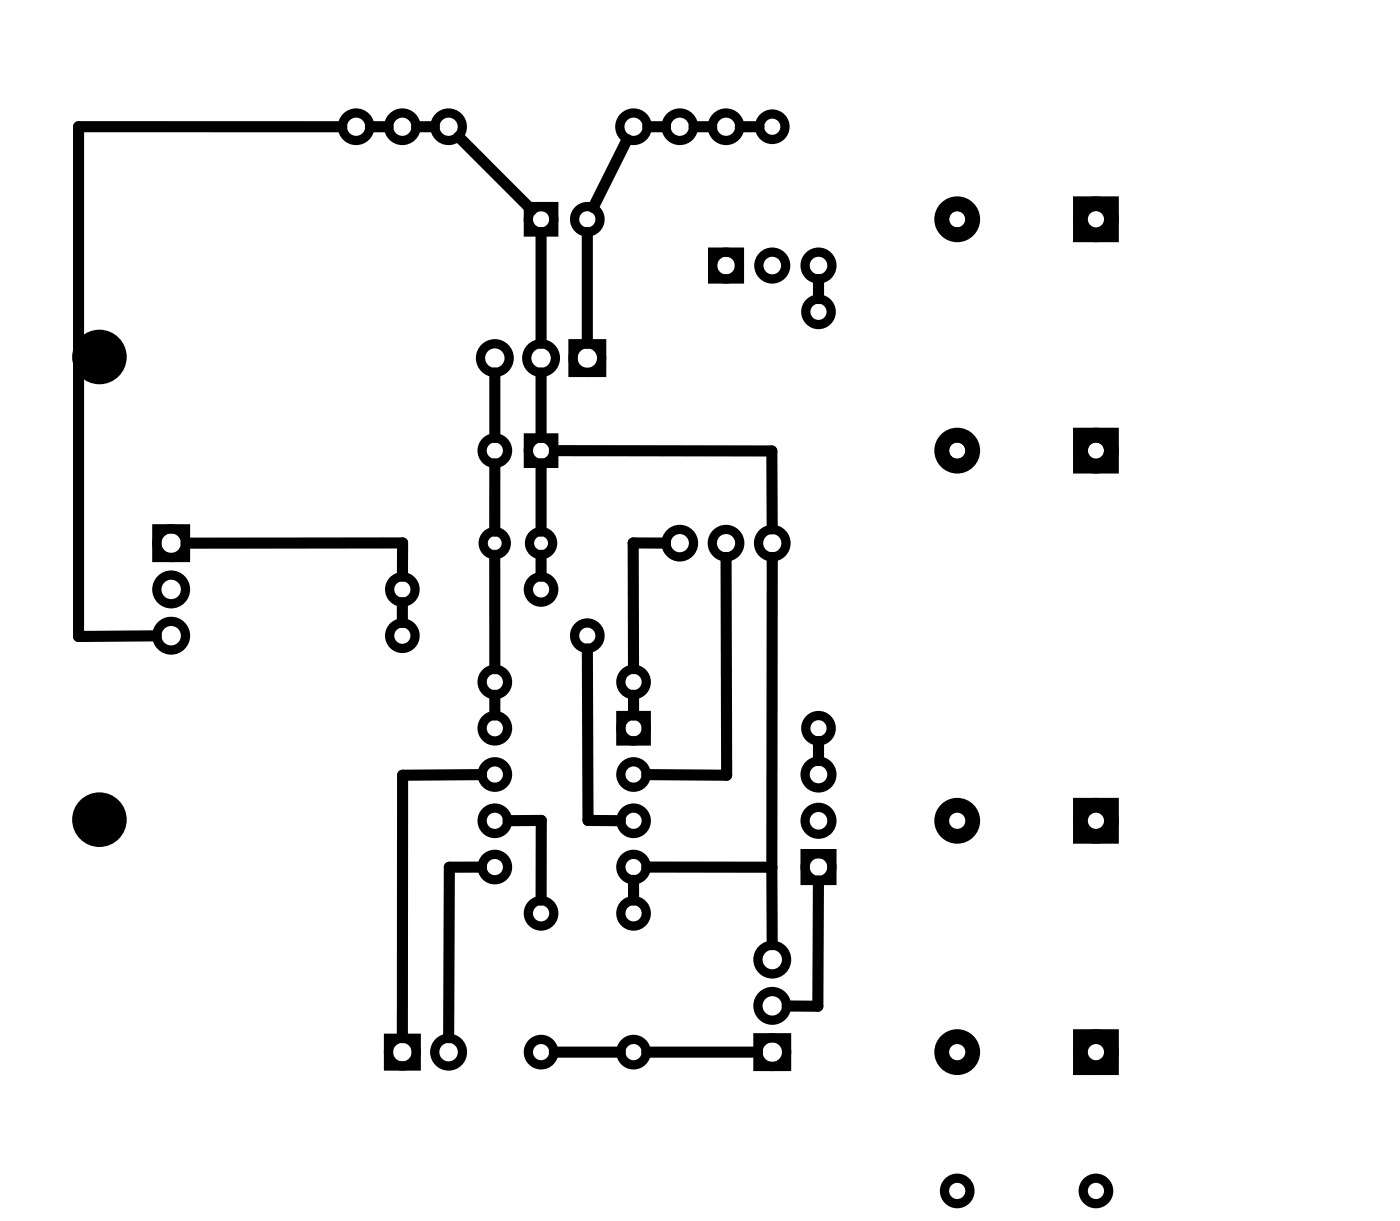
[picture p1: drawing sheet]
<svg xmlns="http://www.w3.org/2000/svg" width="77mm" height="67mm" viewBox="0 0 77 67" stroke-linecap="round" stroke-linejoin="round" font-family="sans-serif">
<g fill="none" stroke="#000" stroke-width=".51">
<path d="M29 11.3h1.4v1.4h-1.4zM31.5 18.9h1.6v1.5h-1.6zM39.1 13.8h1.5v1.5h-1.5zM59.2 11h2v2h-2zM8.6 29h1.6v1.6h-1.6zM29 24h1.4v1.4h-1.4zM34.1 39.3h1.4v1.4h-1.4zM59.2 23.7h2v2h-2zM21.3 57h1.6v1.5h-1.6zM41.6 57h1.6v1.5h-1.6zM44.2 46.9h1.5v1.4h-1.5zM59.2 44.1h2v2h-2z"/>
<path d="M59.2 56.8h2v2h-2z"/>
<circle cx="19.6" cy="7" r=".75"/>
<circle cx="22.1" cy="7" r=".75"/>
<circle cx="24.6" cy="7" r=".75"/>
<circle cx="27.2" cy="19.7" r=".79"/>
<circle cx="29.7" cy="12" r=".7"/>
<circle cx="29.7" cy="19.7" r=".79"/>
<circle cx="32.3" cy="12" r=".7"/>
<circle cx="32.3" cy="19.7" r=".79"/>
<circle cx="34.8" cy="7" r=".75"/>
<circle cx="37.3" cy="7" r=".75"/>
<circle cx="39.9" cy="7" r=".75"/>
<circle cx="39.9" cy="14.6" r=".74"/>
<circle cx="42.4" cy="7" r=".7"/>
<circle cx="42.4" cy="14.6" r=".74"/>
<circle cx="45" cy="17.1" r=".7"/>
<circle cx="45" cy="14.6" r=".74"/>
<circle cx="52.6" cy="12" r="1"/>
<circle cx="52.6" cy="12" r=".7"/>
<circle cx="60.2" cy="12" r="1"/>
<circle cx="60.2" cy="12" r=".7"/>
<circle cx="9.4" cy="34.9" r=".79"/>
<circle cx="9.4" cy="32.4" r=".79"/>
<circle cx="9.4" cy="29.8" r=".79"/>
<circle cx="22.1" cy="32.4" r=".7"/>
<circle cx="22.1" cy="34.9" r=".7"/>
<circle cx="27.2" cy="29.8" r=".64"/>
<circle cx="27.2" cy="37.4" r=".7"/>
<circle cx="27.2" cy="24.7" r=".7"/>
<circle cx="27.2" cy="40" r=".7"/>
<circle cx="29.7" cy="29.8" r=".64"/>
<circle cx="29.7" cy="32.4" r=".7"/>
<circle cx="29.7" cy="24.7" r=".7"/>
<circle cx="32.3" cy="34.9" r=".7"/>
<circle cx="34.8" cy="37.4" r=".7"/>
<circle cx="34.8" cy="40" r=".7"/>
<circle cx="37.3" cy="29.8" r=".75"/>
<circle cx="39.9" cy="29.8" r=".75"/>
<circle cx="42.4" cy="29.8" r=".75"/>
<circle cx="45" cy="40" r=".7"/>
<circle cx="52.6" cy="24.7" r="1"/>
<circle cx="52.6" cy="24.7" r=".7"/>
<circle cx="60.2" cy="24.7" r="1"/>
<circle cx="60.2" cy="24.7" r=".7"/>
<circle cx="22.1" cy="57.8" r=".76"/>
<circle cx="24.6" cy="57.8" r=".76"/>
<circle cx="27.2" cy="45.1" r=".7"/>
<circle cx="27.2" cy="47.6" r=".7"/>
<circle cx="27.2" cy="42.5" r=".7"/>
<circle cx="29.7" cy="57.8" r=".7"/>
<circle cx="29.7" cy="50.1" r=".7"/>
<circle cx="34.8" cy="57.8" r=".7"/>
<circle cx="34.8" cy="50.1" r=".7"/>
<circle cx="34.8" cy="42.5" r=".7"/>
<circle cx="34.8" cy="47.6" r=".7"/>
<circle cx="34.8" cy="45.1" r=".7"/>
<circle cx="42.4" cy="57.8" r=".79"/>
<circle cx="42.4" cy="55.2" r=".79"/>
<circle cx="42.4" cy="52.7" r=".79"/>
<circle cx="45" cy="45.1" r=".74"/>
<circle cx="45" cy="47.6" r=".74"/>
<circle cx="45" cy="42.5" r=".74"/>
<circle cx="52.6" cy="45.1" r="1"/>
<circle cx="52.6" cy="57.8" r="1"/>
<circle cx="52.6" cy="57.8" r=".7"/>
<circle cx="52.6" cy="45.1" r=".7"/>
<circle cx="60.2" cy="45.1" r="1"/>
<circle cx="60.2" cy="57.8" r="1"/>
<circle cx="60.2" cy="45.1" r=".7"/>
<circle cx="60.2" cy="57.8" r=".7"/>
<circle cx="52.6" cy="65.4" r=".7"/>
<circle cx="60.2" cy="65.4" r=".7"/>
</g>
<g fill="#000">
<circle cx="5.5" cy="19.6" r="1.5"/>
<circle cx="5.5" cy="45" r="1.5"/>
</g>
<g fill="none" stroke="#000" stroke-width=".61">
<path d="M18.8 7h-14.5v27.9h4.3M20.3 7h1M22.9 7h1M25.2 7.5l4 4M29.7 12.8v6M32.3 12.8v6M34.5 7.7l-1.9 3.7M35.6 7h1M38.1 7h1M40.7 7h1M45 15.3v1.1M10.2 29.8h11.9v1.8"/>
<path d="M22.1 33.1v1.1M27.2 30.5v6.2M27.2 25.5v3.7M27.2 20.5v3.5M27.2 38.2v1.1M29.7 20.5v3.5M29.7 25.5v3.7M29.7 30.5v1.1M30.4 24.7l12 .1v4.2M32.3 35.6v9.4l1.8 .1M34.8 38.2v1.1M36.6 29.8h-1.8v6.9"/>
<path d="M39.9 30.6v12l-4.4-.1M42.4 30.6v17M26.5 42.5l-4.4 .1v14.4M26.5 47.6h-1.8l-.1 9.4M27.9 45.1l1.8-.1v4.4M30.4 57.8h3.7M34.8 48.3v1.1M35.5 47.6h6.9M35.5 57.8h6.1M42.4 47.6v4.3M45 48.4l-.1 6.8h-1.7M45 40.7v1.1"/>
</g>
</svg>
